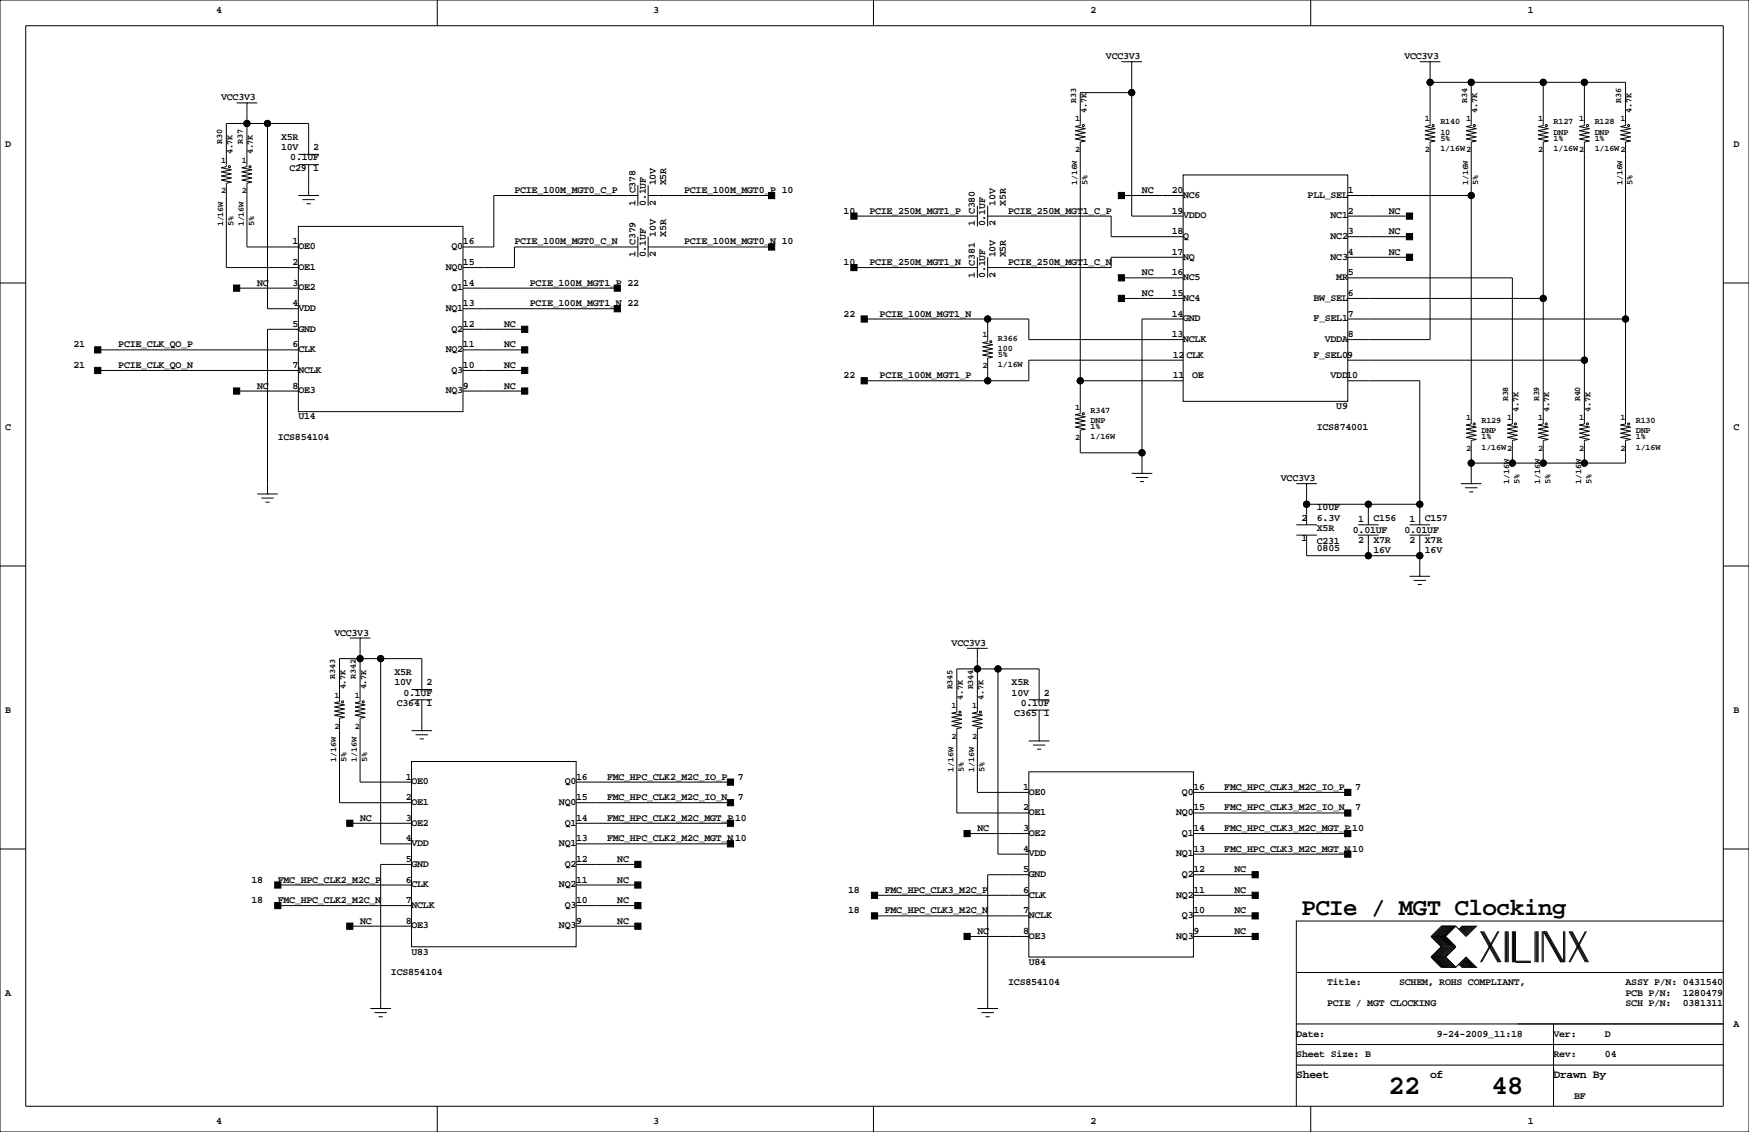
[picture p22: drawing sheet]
<svg xmlns="http://www.w3.org/2000/svg" width="432mm" height="279mm" viewBox="0 0 432 279" stroke-linecap="round" stroke-linejoin="round" font-family="sans-serif">
<defs><g id="words">
<g font-size="6.7">
<text x="342.8" y="270.1">22</text>
<text x="368.2" y="270.1">48</text>
</g>
<text font-size="6" x="321.3" y="225.8">PCIe / MGT Clocking</text>
<g font-size="2.8">
<text x="320" y="266">Sheet</text>
<text x="353.1" y="266">of</text>
<text x="383.5" y="266">Drawn By</text>
</g>
<g font-size="2.5">
<text x="53.3" y="3.2">4</text>
<text x="161.3" y="3.2">3</text>
<text x="269.2" y="3.2">2</text>
<text x="377.2" y="3.2">1</text>
<text x="273.1" y="14.6">VCC3V3</text>
<text x="346.7" y="14.6">VCC3V3</text>
<text x="54.6" y="24.8">VCC3V3</text>
<text x="69.4" y="34.5">X5R</text>
<text x="1.3" y="36.2">D</text>
<text x="69.4" y="37.1">10V</text>
<text x="71.7" y="39.6">0.1UF</text>
<text x="77.3" y="37.1">2</text>
<text x="428" y="36.2">D</text>
<text x="71.4" y="42.1">C29</text>
<text x="77.3" y="42.1">1</text>
<text x="127" y="47.6">PCIE_100M_MGT0_C_P</text>
<text x="156.9" y="47.8" transform="rotate(-90 156.9 47.8)">C378</text>
<text x="161.9" y="45.7" transform="rotate(-90 161.9 45.7)">10V</text>
<text x="164.5" y="45.7" transform="rotate(-90 164.5 45.7)">X5R</text>
<text x="168.9" y="47.6">PCIE_100M_MGT0_P 10</text>
<text x="281.9" y="47.6">NC</text>
<text x="289.3" y="47.6">20</text>
<text x="332.7" y="47.6">1</text>
<text x="156.9" y="50.8" transform="rotate(-90 156.9 50.8)">1</text>
<text x="159.4" y="50.8" transform="rotate(-90 159.4 50.8)">0.1UF</text>
<text x="161.9" y="50.8" transform="rotate(-90 161.9 50.8)">2</text>
<text x="208.3" y="52.7">10</text>
<text x="214.6" y="52.7">PCIE_250M_MGT1_P</text>
<text x="240.7" y="52.8" transform="rotate(-90 240.7 52.8)">C380</text>
<text x="245.8" y="50.8" transform="rotate(-90 245.8 50.8)">10V</text>
<text x="248.3" y="50.8" transform="rotate(-90 248.3 50.8)">X5R</text>
<text x="248.9" y="52.7">PCIE_250M_MGT1_C_P</text>
<text x="289.3" y="52.7">19</text>
<text x="292.1" y="48.8">NC6</text>
<text x="292.1" y="53.9">VDDO</text>
<text x="322.8" y="48.8">PLL_SEL</text>
<text x="328.5" y="53.9">NC1</text>
<text x="332.7" y="52.7">2</text>
<text x="342.9" y="52.7">NC</text>
<text x="161.9" y="58.4" transform="rotate(-90 161.9 58.4)">10V</text>
<text x="164.5" y="58.4" transform="rotate(-90 164.5 58.4)">X5R</text>
<text x="240.7" y="55.9" transform="rotate(-90 240.7 55.9)">1</text>
<text x="243.2" y="55.9" transform="rotate(-90 243.2 55.9)">0.1UF</text>
<text x="245.8" y="55.9" transform="rotate(-90 245.8 55.9)">2</text>
<text x="289.3" y="57.8">18</text>
<text x="292.1" y="59">Q</text>
<text x="328.5" y="59">NC2</text>
<text x="332.7" y="57.8">3</text>
<text x="342.9" y="57.8">NC</text>
<text x="72.2" y="60.3">1</text>
<text x="72.2" y="65.4">2</text>
<text x="73.7" y="61.5">OE0</text>
<text x="111.5" y="61.5">Q0</text>
<text x="114.3" y="65.4">15</text>
<text x="114.3" y="60.3">16</text>
<text x="127" y="60.3">PCIE_100M_MGT0_C_N</text>
<text x="156.9" y="63.5" transform="rotate(-90 156.9 63.5)">1</text>
<text x="156.9" y="60.5" transform="rotate(-90 156.9 60.5)">C379</text>
<text x="159.4" y="63.5" transform="rotate(-90 159.4 63.5)">0.1UF</text>
<text x="161.9" y="63.5" transform="rotate(-90 161.9 63.5)">2</text>
<text x="168.9" y="60.3">PCIE_100M_MGT0_N 10</text>
<text x="208.3" y="65.4">10</text>
<text x="214.6" y="65.4">PCIE_250M_MGT1_N</text>
<text x="240.7" y="65.5" transform="rotate(-90 240.7 65.5)">C381</text>
<text x="245.8" y="63.5" transform="rotate(-90 245.8 63.5)">10V</text>
<text x="248.3" y="63.5" transform="rotate(-90 248.3 63.5)">X5R</text>
<text x="248.9" y="65.4">PCIE_250M_MGT1_C_N</text>
<text x="289.3" y="62.9">17</text>
<text x="292.1" y="64.1">NQ</text>
<text x="328.5" y="64.1">NC3</text>
<text x="332.7" y="62.9">4</text>
<text x="342.9" y="62.9">NC</text>
<text x="63.5" y="70.5">NC</text>
<text x="72.2" y="70.5">3</text>
<text x="73.7" y="71.7">OE2</text>
<text x="73.7" y="66.6">OE1</text>
<text x="110.1" y="66.6">NQ0</text>
<text x="111.5" y="71.7">Q1</text>
<text x="114.3" y="70.5">14</text>
<text x="130.8" y="70.5">PCIE_100M_MGT1_P 22</text>
<text x="240.7" y="68.6" transform="rotate(-90 240.7 68.6)">1</text>
<text x="243.2" y="68.6" transform="rotate(-90 243.2 68.6)">0.1UF</text>
<text x="245.8" y="68.6" transform="rotate(-90 245.8 68.6)">2</text>
<text x="281.9" y="68">NC</text>
<text x="289.3" y="68">16</text>
<text x="292.1" y="69.1">NC5</text>
<text x="329.9" y="69.1">MR</text>
<text x="332.7" y="68">5</text>
<text x="72.2" y="75.6">4</text>
<text x="73.7" y="76.8">VDD</text>
<text x="110.1" y="76.8">NQ1</text>
<text x="114.3" y="75.6">13</text>
<text x="130.8" y="75.6">PCIE_100M_MGT1_N 22</text>
<text x="281.9" y="73">NC</text>
<text x="289.3" y="73">15</text>
<text x="292.1" y="74.2">NC4</text>
<text x="324.3" y="74.2">BW_SEL</text>
<text x="332.7" y="73">6</text>
<text x="72.2" y="80.7">5</text>
<text x="73.7" y="81.8">GND</text>
<text x="111.5" y="81.8">Q2</text>
<text x="114.3" y="80.7">12</text>
<text x="124.5" y="80.7">NC</text>
<text x="208.3" y="78.1">22</text>
<text x="217.2" y="78.1">PCIE_100M_MGT1_N</text>
<text x="289.3" y="83.2">13</text>
<text x="289.3" y="78.1">14</text>
<text x="292.1" y="79.3">GND</text>
<text x="324.3" y="79.3">F_SEL1</text>
<text x="332.7" y="78.1">7</text>
<text x="332.7" y="83.2">8</text>
<text x="18.1" y="85.7">21</text>
<text x="29.2" y="85.7">PCIE_CLK_QO_P</text>
<text x="72.2" y="85.7">6</text>
<text x="73.7" y="86.9">CLK</text>
<text x="110.1" y="86.9">NQ2</text>
<text x="114.3" y="85.7">11</text>
<text x="124.5" y="85.7">NC</text>
<text x="289.6" y="88.3">12</text>
<text x="292.1" y="84.4">NCLK</text>
<text x="292.9" y="88.3">CLK</text>
<text x="324.3" y="88.3">F_SEL09</text>
<text x="327.1" y="84.4">VDDA</text>
<text x="18.1" y="90.8">21</text>
<text x="29.2" y="90.8">PCIE_CLK_QO_N</text>
<text x="63.5" y="95.9">NC</text>
<text x="72.2" y="90.8">7</text>
<text x="72.2" y="95.9">8</text>
<text x="73.7" y="92">NCLK</text>
<text x="111.5" y="92">Q3</text>
<text x="114.3" y="95.9">9</text>
<text x="114.3" y="90.8">10</text>
<text x="124.5" y="95.9">NC</text>
<text x="124.5" y="90.8">NC</text>
<text x="208.3" y="93.4">22</text>
<text x="217.2" y="93.4">PCIE_100M_MGT1_P</text>
<text x="289.6" y="93.4">11</text>
<text x="294.4" y="93.4">OE</text>
<text x="328.5" y="93.4">VDD10</text>
<text x="73.7" y="97.1">OE3</text>
<text x="110.1" y="97.1">NQ3</text>
<text x="329.9" y="101">U9</text>
<text x="1.3" y="106.1">C</text>
<text x="73.7" y="103.5">U14</text>
<text x="325.1" y="106.1">ICS874001</text>
<text x="428" y="106.1">C</text>
<text x="68.6" y="108.6">ICS854104</text>
<text x="316.2" y="118.8">VCC3V3</text>
<text x="325.1" y="126">10UF</text>
<text x="321.3" y="128.5">2</text>
<text x="325.1" y="128.5">6.3V</text>
<text x="325.1" y="131">X5R</text>
<text x="334" y="131.5">0.01UF</text>
<text x="335.3" y="128.9">1</text>
<text x="339.1" y="128.6">C156</text>
<text x="346.7" y="131.5">0.01UF</text>
<text x="348" y="128.9">1</text>
<text x="351.8" y="128.6">C157</text>
<text x="321.3" y="133.6">1</text>
<text x="325.1" y="134.2">C231</text>
<text x="325.1" y="136.1">0805</text>
<text x="335.3" y="134">2</text>
<text x="339.1" y="134">X7R</text>
<text x="339.1" y="136.5">16V</text>
<text x="348" y="134">2</text>
<text x="351.8" y="136.5">16V</text>
<text x="351.8" y="134">X7R</text>
<text x="82.5" y="156.9">VCC3V3</text>
<text x="234.9" y="159.4">VCC3V3</text>
<text x="97.4" y="166.6">X5R</text>
<text x="97.4" y="169.1">10V</text>
<text x="99.6" y="171.7">0.1UF</text>
<text x="105.3" y="169.1">2</text>
<text x="249.8" y="171.7">10V</text>
<text x="249.8" y="169.1">X5R</text>
<text x="257.7" y="171.7">2</text>
<text x="1.3" y="175.9">B</text>
<text x="98" y="174.2">C364</text>
<text x="105.3" y="174.2">1</text>
<text x="250.4" y="176.8">C365</text>
<text x="252" y="174.2">0.1UF</text>
<text x="257.7" y="176.8">1</text>
<text x="428" y="175.9">B</text>
<text x="100.2" y="197.5">2</text>
<text x="100.2" y="192.4">1</text>
<text x="101.6" y="193.6">OE0</text>
<text x="139.4" y="193.6">Q0</text>
<text x="142.2" y="192.4">16</text>
<text x="142.2" y="197.5">15</text>
<text x="149.9" y="197.5">FMC_HPC_CLK2_M2C_IO_N</text>
<text x="149.9" y="192.4">FMC_HPC_CLK2_M2C_IO_P</text>
<text x="182.2" y="197.5">7</text>
<text x="182.2" y="192.4">7</text>
<text x="252.6" y="195">1</text>
<text x="254" y="196.1">OE0</text>
<text x="291.8" y="196.1">Q0</text>
<text x="294.6" y="195">16</text>
<text x="302.3" y="195">FMC_HPC_CLK3_M2C_IO_P</text>
<text x="334.6" y="195">7</text>
<text x="88.9" y="202.6">NC</text>
<text x="100.2" y="202.6">3</text>
<text x="101.6" y="203.8">OE2</text>
<text x="101.6" y="198.7">OE1</text>
<text x="138" y="198.7">NQ0</text>
<text x="139.4" y="203.8">Q1</text>
<text x="142.2" y="202.6">14</text>
<text x="149.9" y="202.6">FMC_HPC_CLK2_M2C_MGT_P 10</text>
<text x="252.6" y="200">2</text>
<text x="254" y="201.2">OE1</text>
<text x="290.4" y="201.2">NQ0</text>
<text x="294.6" y="200">15</text>
<text x="302.3" y="200">FMC_HPC_CLK3_M2C_IO_N</text>
<text x="334.6" y="200">7</text>
<text x="100.2" y="207.7">4</text>
<text x="101.6" y="208.8">VDD</text>
<text x="138" y="208.8">NQ1</text>
<text x="142.2" y="207.7">13</text>
<text x="149.9" y="207.7">FMC_HPC_CLK2_M2C_MGT_N10</text>
<text x="241.3" y="205.1">NC</text>
<text x="252.6" y="205.1">3</text>
<text x="254" y="206.3">OE2</text>
<text x="291.8" y="206.3">Q1</text>
<text x="294.6" y="205.1">14</text>
<text x="302.3" y="205.1">FMC_HPC_CLK3_M2C_MGT_P 10</text>
<text x="100.2" y="212.7">5</text>
<text x="101.6" y="213.9">GND</text>
<text x="139.4" y="213.9">Q2</text>
<text x="142.2" y="212.7">12</text>
<text x="152.4" y="212.7">NC</text>
<text x="252.6" y="215.3">5</text>
<text x="252.6" y="210.2">4</text>
<text x="254" y="211.4">VDD</text>
<text x="290.4" y="211.4">NQ1</text>
<text x="294.6" y="215.3">12</text>
<text x="294.6" y="210.2">13</text>
<text x="302.3" y="210.2">FMC_HPC_CLK3_M2C_MGT_N10</text>
<text x="304.8" y="215.3">NC</text>
<text x="62.1" y="217.8">18</text>
<text x="68.6" y="217.8">FMC_HPC_CLK2_M2C_P</text>
<text x="100.2" y="217.8">6</text>
<text x="101.6" y="219">CLK</text>
<text x="138" y="219">NQ2</text>
<text x="142.2" y="217.8">11</text>
<text x="152.4" y="217.8">NC</text>
<text x="209.4" y="220.4">18</text>
<text x="218.4" y="220.4">FMC_HPC_CLK3_M2C_P</text>
<text x="252.6" y="220.4">6</text>
<text x="254" y="221.5">CLK</text>
<text x="254" y="216.5">GND</text>
<text x="290.4" y="221.5">NQ2</text>
<text x="291.8" y="216.5">Q2</text>
<text x="294.6" y="220.4">11</text>
<text x="304.8" y="220.4">NC</text>
<text x="62.1" y="222.9">18</text>
<text x="68.6" y="222.9">FMC_HPC_CLK2_M2C_N</text>
<text x="88.9" y="228">NC</text>
<text x="100.2" y="228">8</text>
<text x="100.2" y="222.9">7</text>
<text x="101.6" y="224.1">NCLK</text>
<text x="139.4" y="224.1">Q3</text>
<text x="142.2" y="222.9">10</text>
<text x="142.2" y="228">9</text>
<text x="152.4" y="222.9">NC</text>
<text x="152.4" y="228">NC</text>
<text x="209.4" y="225.4">18</text>
<text x="218.4" y="225.4">FMC_HPC_CLK3_M2C_N</text>
<text x="252.6" y="225.4">7</text>
<text x="254" y="226.6">NCLK</text>
<text x="291.8" y="226.6">Q3</text>
<text x="294.6" y="225.4">10</text>
<text x="304.8" y="225.4">NC</text>
<text x="101.6" y="229.2">OE3</text>
<text x="138" y="229.2">NQ3</text>
<text x="241.3" y="230.5">NC</text>
<text x="252.6" y="230.5">8</text>
<text x="254" y="231.7">OE3</text>
<text x="290.4" y="231.7">NQ3</text>
<text x="294.6" y="230.5">9</text>
<text x="304.8" y="230.5">NC</text>
<text x="101.6" y="235.6">U83</text>
<text x="254" y="238.1">U84</text>
<text x="1.3" y="245.8">A</text>
<text x="96.5" y="240.7">ICS854104</text>
<text x="248.9" y="243.2">ICS854104</text>
<text x="327.7" y="243.2">Title:</text>
<text x="345.4" y="243.2">SCHEM, ROHS COMPLIANT,</text>
<text x="401.3" y="243.2">ASSY P/N: 0431540</text>
<text x="401.3" y="245.8">PCB P/N:</text>
<text x="415.5" y="245.8">1280479</text>
<text x="327.7" y="248.3">PCIE / MGT CLOCKING</text>
<text x="401.3" y="248.3">SCH P/N:</text>
<text x="415.5" y="248.3">0381311</text>
<text x="320" y="255.9">Date:</text>
<text x="354.7" y="255.9">9-24-2009_11:18</text>
<text x="383.5" y="255.9">Ver:</text>
<text x="396.2" y="255.9">D</text>
<text x="428" y="253.4">A</text>
<text x="320" y="261">Sheet Size: B</text>
<text x="383.5" y="261">Rev:</text>
<text x="396.2" y="261">04</text>
<text x="388.6" y="271.2">BF</text>
<text x="53.3" y="277.5">4</text>
<text x="161.3" y="277.5">3</text>
<text x="269.2" y="277.5">2</text>
<text x="377.2" y="277.5">1</text>
</g>
<g font-size="2.1">
<text x="265.4" y="30">1</text>
<text x="265.7" y="25.4" transform="rotate(-90 265.7 25.4)">R33</text>
<text x="268.2" y="27.9" transform="rotate(-90 268.2 27.9)">4.7K</text>
<text x="351.8" y="30">1</text>
<text x="361.9" y="30">1</text>
<text x="362.2" y="25.4" transform="rotate(-90 362.2 25.4)">R34</text>
<text x="364.7" y="27.9" transform="rotate(-90 364.7 27.9)">4.7K</text>
<text x="379.7" y="30">1</text>
<text x="389.9" y="30">1</text>
<text x="400" y="30">1</text>
<text x="400.3" y="25.4" transform="rotate(-90 400.3 25.4)">R36</text>
<text x="402.8" y="27.9" transform="rotate(-90 402.8 27.9)">4.7K</text>
<text x="54.8" y="35.6" transform="rotate(-90 54.8 35.6)">R30</text>
<text x="59.9" y="35.6" transform="rotate(-90 59.9 35.6)">R37</text>
<text x="355.6" y="30.7">R140</text>
<text x="355.6" y="33.3">10</text>
<text x="355.6" y="34.8">5%</text>
<text x="383.5" y="30.7">R127</text>
<text x="383.5" y="33.3">DNP</text>
<text x="383.5" y="34.8">1%</text>
<text x="393.7" y="34.8">1%</text>
<text x="393.7" y="33.3">DNP</text>
<text x="393.7" y="30.7">R128</text>
<text x="54.6" y="40.1">1</text>
<text x="57.4" y="38.1" transform="rotate(-90 57.4 38.1)">4.7K</text>
<text x="59.7" y="40.1">1</text>
<text x="62.5" y="38.1" transform="rotate(-90 62.5 38.1)">4.7K</text>
<text x="265.4" y="37.6">2</text>
<text x="351.8" y="37.6">2</text>
<text x="355.6" y="37.3">1/16W2</text>
<text x="379.7" y="37.6">2</text>
<text x="383.5" y="37.3">1/16W2</text>
<text x="393.7" y="37.3">1/16W2</text>
<text x="54.6" y="47.7">2</text>
<text x="59.7" y="47.7">2</text>
<text x="265.9" y="45.7" transform="rotate(-90 265.9 45.7)">1/16W</text>
<text x="268.5" y="45.7" transform="rotate(-90 268.5 45.7)">5%</text>
<text x="362.4" y="45.7" transform="rotate(-90 362.4 45.7)">1/16W</text>
<text x="365" y="45.7" transform="rotate(-90 365 45.7)">5%</text>
<text x="400.5" y="45.7" transform="rotate(-90 400.5 45.7)">1/16W</text>
<text x="403.1" y="45.7" transform="rotate(-90 403.1 45.7)">5%</text>
<text x="55.1" y="55.9" transform="rotate(-90 55.1 55.9)">1/16W</text>
<text x="57.6" y="55.9" transform="rotate(-90 57.6 55.9)">5%</text>
<text x="60.2" y="55.9" transform="rotate(-90 60.2 55.9)">1/16W</text>
<text x="62.7" y="55.9" transform="rotate(-90 62.7 55.9)">5%</text>
<text x="242.6" y="83.3">1</text>
<text x="246.4" y="84.1">R366</text>
<text x="246.4" y="86.6">100</text>
<text x="246.4" y="88.1">5%</text>
<text x="242.6" y="90.9">2</text>
<text x="246.4" y="90.7">1/16W</text>
<text x="265.4" y="101.1">1</text>
<text x="269.2" y="101.8">R347</text>
<text x="372.3" y="99.1" transform="rotate(-90 372.3 99.1)">R38</text>
<text x="374.9" y="101.6" transform="rotate(-90 374.9 101.6)">4.7K</text>
<text x="380" y="99.1" transform="rotate(-90 380 99.1)">R39</text>
<text x="382.5" y="101.6" transform="rotate(-90 382.5 101.6)">4.7K</text>
<text x="390.1" y="99.1" transform="rotate(-90 390.1 99.1)">R40</text>
<text x="392.7" y="101.6" transform="rotate(-90 392.7 101.6)">4.7K</text>
<text x="269.2" y="105.9">1%</text>
<text x="269.2" y="104.4">DNP</text>
<text x="361.9" y="103.6">1</text>
<text x="365.8" y="104.4">R129</text>
<text x="365.8" y="106.9">DNP</text>
<text x="372.1" y="103.6">1</text>
<text x="379.7" y="103.6">1</text>
<text x="389.9" y="103.6">1</text>
<text x="400" y="103.6">1</text>
<text x="403.9" y="106.9">DNP</text>
<text x="403.9" y="104.4">R130</text>
<text x="265.4" y="108.7">2</text>
<text x="269.2" y="108.4">1/16W</text>
<text x="361.9" y="111.2">2</text>
<text x="365.8" y="111">1/16W2</text>
<text x="365.8" y="108.4">1%</text>
<text x="379.7" y="111.2">2</text>
<text x="389.9" y="111.2">2</text>
<text x="400" y="111.2">2</text>
<text x="403.9" y="108.4">1%</text>
<text x="403.9" y="111">1/16W</text>
<text x="372.6" y="119.4" transform="rotate(-90 372.6 119.4)">1/16W</text>
<text x="375.1" y="119.4" transform="rotate(-90 375.1 119.4)">5%</text>
<text x="380.2" y="119.4" transform="rotate(-90 380.2 119.4)">1/16W</text>
<text x="382.8" y="119.4" transform="rotate(-90 382.8 119.4)">5%</text>
<text x="390.4" y="119.4" transform="rotate(-90 390.4 119.4)">1/16W</text>
<text x="392.9" y="119.4" transform="rotate(-90 392.9 119.4)">5%</text>
<text x="82.8" y="167.6" transform="rotate(-90 82.8 167.6)">R343</text>
<text x="87.9" y="167.6" transform="rotate(-90 87.9 167.6)">R342</text>
<text x="82.5" y="172.2">1</text>
<text x="85.3" y="170.2" transform="rotate(-90 85.3 170.2)">4.7K</text>
<text x="87.6" y="172.2">1</text>
<text x="90.4" y="170.2" transform="rotate(-90 90.4 170.2)">4.7K</text>
<text x="235.2" y="170.2" transform="rotate(-90 235.2 170.2)">R345</text>
<text x="237.7" y="172.7" transform="rotate(-90 237.7 172.7)">4.7K</text>
<text x="240.3" y="170.2" transform="rotate(-90 240.3 170.2)">R344</text>
<text x="242.8" y="172.7" transform="rotate(-90 242.8 172.7)">4.7K</text>
<text x="82.5" y="179.8">2</text>
<text x="87.6" y="179.8">2</text>
<text x="234.9" y="174.7">1</text>
<text x="240" y="174.7">1</text>
<text x="234.9" y="182.4">2</text>
<text x="240" y="182.4">2</text>
<text x="83" y="188" transform="rotate(-90 83 188)">1/16W</text>
<text x="85.6" y="188" transform="rotate(-90 85.6 188)">5%</text>
<text x="88.1" y="188" transform="rotate(-90 88.1 188)">1/16W</text>
<text x="90.7" y="188" transform="rotate(-90 90.7 188)">5%</text>
<text x="235.4" y="190.5" transform="rotate(-90 235.4 190.5)">1/16W</text>
<text x="238" y="190.5" transform="rotate(-90 238 190.5)">5%</text>
<text x="240.5" y="190.5" transform="rotate(-90 240.5 190.5)">1/16W</text>
<text x="243.1" y="190.5" transform="rotate(-90 243.1 190.5)">5%</text>
</g>
</g></defs>
<g fill="none" stroke="#000" stroke-width=".25">
<path d="M0 0h431.8v279.4h-431.8zM6.3 6.4h419.1v266.6h-419.1zM107.9 0v6.4M215.6 0v6.4M276.9 15.2h5M279.4 15.2h.1M279.4 15.2v38.1h12.7M323.6 0v6.4M350.5 15.2h5.1M353.1 15.2h.1M353.1 15.2v15.8l-1.3 .2 2.5 .6-2.5 .5 2.5 .5-2.5 .5 2.5 .5-2.5 .5 2.5 .5-1.2 .3v48.7h-20.4M58.4 25.4h5.1"/>
<path d="M61 25.4h.1M61 25.4v15.7l-1.3 .3 2.5 .5-2.5 .5 2.5 .5-2.5 .5 2.5 .5-2.5 .5 2.5 .6-1.2 .2v15.8h12.7M66 30.5v45.7h7.7M73.7 38.1h5M76.2 38.1v-7.6h-20.3v10.6l-1.3 .3 2.5 .5-2.5 .5 2.5 .5-2.5 .5 2.5 .5-2.5 .5 2.5 .6-1.2 .2v20.8h17.8M279.4 22.9h-12.7v8.1l-1.3 .2 2.6 .6-2.6 .5 2.6 .5-2.6 .5 2.6 .5-2.6 .5 2.6 .5-1.3 .3v67l-1.3 .3 2.6 .5-2.6 .5 2.6 .5-2.6 .5 2.6 .5-2.6 .5 2.6 .5-1.3 .3v5.6h15.2M353.1 20.3h48.2v10.7l-1.3 .2 2.6 .6-2.6 .5 2.6 .5-2.6 .5 2.6 .5-2.6 .5 2.6 .5-1.3 .3v69.5l-1.3 .3 2.6 .5-2.6 .5 2.6 .5-2.6 .5 2.6 .5-2.6 .5 2.6 .6-1.3 .2v5.6h-38.1M363.2 20.3v10.7l-1.3 .2 2.6 .6-2.6 .5 2.6 .5-2.6 .5 2.6 .5-2.6 .5 2.6 .5-1.3 .3v69.5l-1.3 .3 2.6 .5-2.6 .5 2.6 .5-2.6 .5 2.6 .5-2.6 .5 2.6 .6-1.3 .2v10.7M381 20.3v10.7l-1.3 .2 2.6 .6-2.6 .5 2.6 .5-2.6 .5 2.6 .5-2.6 .5 2.6 .5-1.3 .3v69.5l-1.3 .3 2.6 .5-2.6 .5 2.6 .5-2.6 .5 2.6 .5-2.6 .5 2.6 .6-1.3 .2v5.6M391.2 20.3v10.7l-1.3 .2 2.5 .6-2.5 .5 2.5 .5-2.5 .5 2.5 .5-2.5 .5 2.5 .5-1.2 .3v69.5l-1.3 .3 2.5 .5-2.5 .5 2.5 .5-2.5 .5 2.5 .5-2.5 .5 2.5 .6-1.2 .2v5.6M73.7 55.9h40.6v45.7h-40.6zM73.7 48.3h5"/>
<path d="M73.7 40.6h5M74.7 49.3h3M75.7 50.3h1M76.2 48.3h.1M76.2 40.6v7.7M157.5 48.3h-35.6v12.7h-7.6M157.5 45.7v5.1M157.5 58.4v5.1M160 48.3h30.5M160 45.7v5.1M160 58.4v5.1M210.8 53.3h30.5"/>
<path d="M241.3 50.8v5.1M243.8 53.3h30.5v5.1h17.8M243.8 50.8v5.1M276.9 48.3h15.2M292.1 43.2h40.6v55.9h-40.6zM332.7 53.3h15.3M332.7 58.4h15.3M332.7 48.3h30.5M0 69.8h6.3M58.4 71.1h15.3M114.3 71.1h38.1M114.3 76.2h38.1"/>
<path d="M157.5 61h-30.5v5h-12.7M160 61h30.5M210.8 66h30.5M213.4 78.7h40.6v5.1h38.1M241.3 63.5v5.1M243.8 63.5v5.1M243.8 78.7v5.6l-1.2 .3 2.5 .5-2.5 .5 2.5 .5-2.5 .5 2.5 .5-2.5 .5 2.5 .5-1.3 .3v5.6M276.9 73.7h15.2M276.9 68.6h15.2M292.1 63.5h-17.8v2.5h-30.5M292.1 78.7h-10.2v38.1M332.7 68.6h40.7v36l-1.3 .3 2.5 .5-2.5 .5 2.5 .5-2.5 .5 2.5 .5-2.5 .5 2.5 .6-1.2 .2v5.6"/>
<path d="M332.7 78.7h68.6M332.7 73.7h48.3M332.7 63.5h15.3M425.4 69.8h6.4M24.1 91.4h49.6M24.1 86.4h49.6M58.4 96.5h15.3M73.7 81.3h-7.7v40.6M114.3 96.5h15.2M114.3 91.4h15.2M114.3 86.4h15.2M114.3 81.3h15.2"/>
<path d="M266.7 94h25.4M292.1 88.9h-38.1v5.1h-40.6M332.7 94h17.8v35.5M332.7 88.9h58.5M279.4 116.8h5.1M280.4 117.9h3.1M281.4 118.9h1M281.9 116.8h.1M320 119.4h5.1M322.6 119.4h.1M322.6 119.4v10.1M360.7 119.4h5.1"/>
<path d="M363.2 119.4h.1M0 139.7h6.3M63.5 121.9h5.1M64.5 122.9h3.1M65.5 124h1M66 121.9h.1M320 132.1h5.1M320 129.5h5.1M322.6 132.1v5.1h27.9M322.6 124.5h27.9M335.3 132.1h5.1M335.3 129.5h5.1"/>
<path d="M337.8 124.5v5M337.8 132.1v5.1M348 132.1h5.1M348 129.5h5.1M350.5 132.1v10.1M361.7 120.4h3M362.7 121.4h1M425.4 139.7h6.4M86.4 157.5h5M88.9 157.5h.1M88.9 157.5v15.7l-1.3 .3 2.6 .5-2.6 .5 2.6 .5-2.6 .5 2.6 .5-2.6 .5 2.6 .5-1.3 .3v15.7h12.7M348 142.2h5.1"/>
<path d="M349 143.3h3M350 144.3h1M350.5 142.2h.1M94 162.6v45.7h7.6M101.6 170.2h5.1M101.6 172.7h5.1M104.1 170.2v-7.6h-20.3v10.6l-1.3 .3 2.6 .5-2.6 .5 2.6 .5-2.6 .5 2.6 .5-2.6 .5 2.6 .5-1.3 .3v20.8h17.8M104.1 172.7v7.6M238.8 160h5M241.3 160h.1M241.3 160v15.8l-1.3 .2 2.6 .5-2.6 .5 2.6 .5-2.6 .6 2.6 .5-2.6 .5 2.6 .5-1.3 .2v15.8h12.7M246.4 165.1v45.7h7.6"/>
<path d="M254 172.7h5.1M254 175.3h5.1M256.5 172.7v-7.6h-20.3v10.7l-1.3 .2 2.6 .5-2.6 .5 2.6 .5-2.6 .6 2.6 .5-2.6 .5 2.6 .5-1.3 .2v20.9h17.8M256.5 175.3v7.6M101.6 188h40.6v45.7h-40.6zM101.6 180.3h5.1M102.6 181.4h3.1M103.6 182.4h1M104.1 180.3h.1M142.2 193h38.1M142.2 198.1h38.1M254 190.5h40.6v45.7h-40.6z"/>
<path d="M254 182.9h5.1M255 183.9h3.1M256 184.9h1M256.5 182.9h.1M294.6 195.6h38.1M0 209.5h6.3M68.6 218.4h33M86.4 203.2h15.2M101.6 213.4h-7.6v35.5M142.2 208.3h38.1M142.2 218.4h15.3M142.2 213.4h15.3"/>
<path d="M142.2 203.2h38.1M238.8 205.7h15.2M254 215.9h-10.2v33M294.6 205.7h38.1M294.6 210.8h38.1M294.6 215.9h15.3M294.6 200.7h38.1M425.4 209.5h6.4M68.6 223.5h33M86.4 228.6h15.2M142.2 228.6h15.3M142.2 223.5h15.3"/>
<path d="M215.9 221h38.1M215.9 226.1h38.1M238.8 231.1h15.2M294.6 231.1h15.3M294.6 221h15.3M294.6 226.1h15.3M353.3 231.1h3.6M353.3 236.2l2.6 2.6h3.5M353.3 231.1l2.6 2.6-2.6 2.5M353.3 236.2h3.6M356.1 228.6l-2.5 2.5 2.5 2.6-2.5 2.5 2.5 2.6M356.4 228.6l-2.6 2.5 2.6 2.6-2.6 2.5 2.6 2.6"/>
<path d="M356.6 228.6l-2.5 2.5 2.5 2.6-2.5 2.5 2.5 2.6M356.9 228.6l-2.6 2.5 2.6 2.6-2.6 2.5 2.6 2.6M356.9 231.1l2.5 2.6-2.5 2.5M356.9 236.2l2.5 2.6M357.1 228.6l-2.5 2.5 2.5 2.6-2.5 2.5 2.5 2.6M357.4 228.6l-2.6 2.5 2.6 2.6-2.6 2.5 2.6 2.6M357.6 228.6l-2.5 2.5 2.5 2.6-2.5 2.5 2.5 2.6M357.9 228.6l-2.6 2.5 2.6 2.6-2.6 2.5 2.6 2.6M358.1 228.6l-2.5 2.5 2.5 2.6-2.5 2.5 2.5 2.6M358.4 228.6l-2.5 2.5 2.5 2.6-2.5 2.5 2.5 2.6M358.6 228.6l-2.5 2.5 2.5 2.6-2.5 2.5 2.5 2.6M358.9 228.6l-2.5 2.5 2.5 2.6-2.5 2.5 2.5 2.6"/>
<path d="M359.2 228.6l-2.6 2.5 2.6 2.6-2.6 2.5 2.6 2.6M359.4 228.6l2.5 2.5 2.6-2.5h-3.6l-.7 .8M359.4 228.6h-3.5l-2.6 2.5M359.4 228.6l-2.5 2.5M360.2 238l.7 .8h3.6l-2.6-2.6-2.5 2.6M360.4 237.7l1 1.1M360.4 238l.8 .8M360.7 237.5l1.2 1.3M360.7 237.7l1 1.1M360.9 237.2l1.6 1.6M360.9 237.5l1.3 1.3M361.2 237l1.8 1.8"/>
<path d="M361.2 237.2l1.5 1.6M361.2 228.6l-.8 .8M361.4 236.7l2.1 2.1M361.4 237l1.8 1.8M361.4 228.6l-1 1M361.7 236.5l2.3 2.3M361.7 236.7l2 2.1M361.7 228.6l-1 1M361.9 236.5l2.3 2.3M361.9 228.6l-1.2 1.3M362.2 228.6l-1.3 1.3M362.5 228.6l-1.6 1.5"/>
<path d="M362.7 228.6l-1.5 1.5M363 228.6l-1.8 1.8M363.2 228.6l-1.8 1.8M363.5 228.6l-2.1 2M363.7 228.6l-2 2M364 228.6l-2.3 2.3M364.2 228.6l-2.3 2.3M365.5 229.9l4.3 7.6M365.8 229.9l4.3 7.6M366 229.9l4.3 7.6M366.3 229.9l4.3 7.6M369.8 229.9l-4.3 7.6"/>
<path d="M370.1 229.9l-4.3 7.6M371.6 229.9v7.6M371.9 229.9v7.6M372.1 229.9v7.6M372.4 229.9v7.6M373.4 229.9v7.6M373.6 229.9v7.6M373.9 229.9v7.6M374.1 229.9v7.6h3.9M374.1 237.2h3.9M379 229.9v7.6M379.2 229.9v7.6"/>
<path d="M379.5 229.9v7.6M379.7 229.9v7.6M380.7 229.9v7.6M381 237.5v-7.6l4.3 7.6M381.3 229.9l4.3 7.6M381.5 229.9l4.3 7.6M381.8 229.9l4.3 7.6v-7.6M386.3 229.9v7.6M387.3 229.9l4.1 7.6M387.6 229.9l4.1 7.6M387.9 229.9l4 7.6M388.1 229.9l4.1 7.6"/>
<path d="M391.4 229.9l-4.1 7.6M391.7 229.9l-4.1 7.6M425.4 227.3h-105.4v35.6M91.4 248.9h5.1M92.5 249.9h3M93.5 251h1M94 248.9h.1M241.3 248.9h5.1M242.3 249.9h3.1M243.3 251h1M243.8 248.9h.1M320 257.8h105.4"/>
<path d="M320 252.7h105.4M320 240h105.4M383.5 252.7v20.3M107.9 273v6.4M215.6 273v6.4M320 262.9v10.1M320 262.9h105.4M323.6 273v6.4M383.5 264.2h.1"/>
<circle cx="61" cy="30.5" r=".76"/>
<circle cx="66" cy="30.5" r=".76"/>
<circle cx="267.5" cy="31" r=".25"/>
<circle cx="279.4" cy="22.9" r=".76"/>
<circle cx="353.1" cy="20.3" r=".76"/>
<circle cx="353.8" cy="31" r=".25"/>
<circle cx="363.2" cy="20.3" r=".76"/>
<circle cx="364" cy="31" r=".25"/>
<circle cx="381" cy="20.3" r=".76"/>
<circle cx="381.8" cy="31" r=".25"/>
<circle cx="391.2" cy="20.3" r=".76"/>
<circle cx="391.9" cy="31" r=".25"/>
<circle cx="402.1" cy="31" r=".25"/>
<circle cx="56.6" cy="41.1" r=".25"/>
<circle cx="61.7" cy="41.1" r=".25"/>
<circle cx="363.2" cy="48.3" r=".76"/>
<circle cx="243.8" cy="78.7" r=".76"/>
<circle cx="381" cy="73.7" r=".76"/>
<circle cx="401.3" cy="78.7" r=".76"/>
<circle cx="243.8" cy="94" r=".76"/>
<circle cx="244.6" cy="84.3" r=".25"/>
<circle cx="266.7" cy="94" r=".76"/>
<circle cx="391.2" cy="88.9" r=".76"/>
<circle cx="267.5" cy="102.1" r=".25"/>
<circle cx="281.9" cy="111.8" r=".76"/>
<circle cx="363.2" cy="114.3" r=".76"/>
<circle cx="364" cy="104.6" r=".25"/>
<circle cx="373.4" cy="114.3" r=".76"/>
<circle cx="374.1" cy="104.6" r=".25"/>
<circle cx="381" cy="114.3" r=".76"/>
<circle cx="381.8" cy="104.6" r=".25"/>
<circle cx="391.2" cy="114.3" r=".76"/>
<circle cx="391.9" cy="104.6" r=".25"/>
<circle cx="402.1" cy="104.6" r=".25"/>
<circle cx="322.6" cy="124.5" r=".76"/>
<circle cx="337.8" cy="137.2" r=".76"/>
<circle cx="337.8" cy="124.5" r=".76"/>
<circle cx="350.5" cy="124.5" r=".76"/>
<circle cx="350.5" cy="137.2" r=".76"/>
<circle cx="84.6" cy="173.2" r=".25"/>
<circle cx="88.9" cy="162.6" r=".76"/>
<circle cx="89.7" cy="173.2" r=".25"/>
<circle cx="94" cy="162.6" r=".76"/>
<circle cx="237" cy="175.8" r=".25"/>
<circle cx="241.3" cy="165.1" r=".76"/>
<circle cx="242.1" cy="175.8" r=".25"/>
<circle cx="246.4" cy="165.1" r=".76"/>
</g>
<g fill="#000" stroke="#000" stroke-width=".25">
<path d="M189.7 47.5h1.6v1.5h-1.6z" fill-rule="evenodd"/>
<path d="M210.1 52.6h1.5v1.5h-1.5z" fill-rule="evenodd"/>
<path d="M276.1 47.5h1.5v1.5h-1.5z" fill-rule="evenodd"/>
<path d="M347.2 52.6h1.5v1.5h-1.5z" fill-rule="evenodd"/>
<path d="M347.2 57.7h1.5v1.5h-1.5z" fill-rule="evenodd"/>
<path d="M57.7 70.4h1.5v1.5h-1.5z" fill-rule="evenodd"/>
<path d="M151.6 70.4h1.6v1.5h-1.6z" fill-rule="evenodd"/>
<path d="M151.6 75.4h1.6v1.6h-1.6z" fill-rule="evenodd"/>
<path d="M189.7 60.2h1.6v1.5h-1.6z" fill-rule="evenodd"/>
<path d="M210.1 65.3h1.5v1.5h-1.5z" fill-rule="evenodd"/>
<path d="M212.6 78h1.5v1.5h-1.5z" fill-rule="evenodd"/>
<path d="M276.1 72.9h1.5v1.5h-1.5z" fill-rule="evenodd"/>
<path d="M276.1 67.8h1.5v1.5h-1.5z" fill-rule="evenodd"/>
<path d="M347.2 62.7h1.5v1.6h-1.5z" fill-rule="evenodd"/>
<path d="M23.4 90.7h1.5v1.5h-1.5z" fill-rule="evenodd"/>
<path d="M23.4 85.6h1.5v1.5h-1.5z" fill-rule="evenodd"/>
<path d="M57.7 95.8h1.5v1.5h-1.5z" fill-rule="evenodd"/>
<path d="M128.8 90.7h1.5v1.5h-1.5z" fill-rule="evenodd"/>
<path d="M128.8 85.6h1.5v1.5h-1.5z" fill-rule="evenodd"/>
<path d="M128.8 95.8h1.5v1.5h-1.5z" fill-rule="evenodd"/>
<path d="M128.8 80.5h1.5v1.5h-1.5z" fill-rule="evenodd"/>
<path d="M212.6 93.2h1.5v1.5h-1.5z" fill-rule="evenodd"/>
<path d="M179.6 192.3h1.5v1.5h-1.5z" fill-rule="evenodd"/>
<path d="M179.6 197.4h1.5v1.5h-1.5z" fill-rule="evenodd"/>
<path d="M332 194.8h1.5v1.5h-1.5z" fill-rule="evenodd"/>
<path d="M67.8 217.7h1.5v1.5h-1.5z" fill-rule="evenodd"/>
<path d="M85.6 202.4h1.5v1.6h-1.5z" fill-rule="evenodd"/>
<path d="M156.7 217.7h1.5v1.5h-1.5z" fill-rule="evenodd"/>
<path d="M156.7 212.6h1.5v1.5h-1.5z" fill-rule="evenodd"/>
<path d="M179.6 202.4h1.5v1.6h-1.5z" fill-rule="evenodd"/>
<path d="M179.6 207.5h1.5v1.5h-1.5z" fill-rule="evenodd"/>
<path d="M238 205h1.5v1.5h-1.5z" fill-rule="evenodd"/>
<path d="M309.1 215.1h1.5v1.6h-1.5z" fill-rule="evenodd"/>
<path d="M332 199.9h1.5v1.5h-1.5z" fill-rule="evenodd"/>
<path d="M332 205h1.5v1.5h-1.5z" fill-rule="evenodd"/>
<path d="M332 210.1h1.5v1.5h-1.5z" fill-rule="evenodd"/>
<path d="M67.8 222.8h1.5v1.5h-1.5z" fill-rule="evenodd"/>
<path d="M85.6 227.8h1.5v1.6h-1.5z" fill-rule="evenodd"/>
<path d="M156.7 227.8h1.5v1.6h-1.5z" fill-rule="evenodd"/>
<path d="M156.7 222.8h1.5v1.5h-1.5z" fill-rule="evenodd"/>
<path d="M215.1 220.2h1.6v1.5h-1.6z" fill-rule="evenodd"/>
<path d="M215.1 225.3h1.6v1.5h-1.6z" fill-rule="evenodd"/>
<path d="M238 230.4h1.5v1.5h-1.5z" fill-rule="evenodd"/>
<path d="M309.1 230.4h1.5v1.5h-1.5z" fill-rule="evenodd"/>
<path d="M309.1 220.2h1.5v1.5h-1.5z" fill-rule="evenodd"/>
<path d="M309.1 225.3h1.5v1.5h-1.5z" fill-rule="evenodd"/>
<circle cx="61" cy="30.5" r=".76"/>
<circle cx="66" cy="30.5" r=".76"/>
<circle cx="279.4" cy="22.9" r=".76"/>
<circle cx="353.1" cy="20.3" r=".76"/>
<circle cx="363.2" cy="20.3" r=".76"/>
<circle cx="381" cy="20.3" r=".76"/>
<circle cx="391.2" cy="20.3" r=".76"/>
<circle cx="363.2" cy="48.3" r=".76"/>
<circle cx="243.8" cy="78.7" r=".76"/>
<circle cx="381" cy="73.7" r=".76"/>
<circle cx="401.3" cy="78.7" r=".76"/>
<circle cx="243.8" cy="94" r=".76"/>
<circle cx="266.7" cy="94" r=".76"/>
<circle cx="391.2" cy="88.9" r=".76"/>
<circle cx="281.9" cy="111.8" r=".76"/>
<circle cx="363.2" cy="114.3" r=".76"/>
<circle cx="373.4" cy="114.3" r=".76"/>
<circle cx="381" cy="114.3" r=".76"/>
<circle cx="391.2" cy="114.3" r=".76"/>
<circle cx="322.6" cy="124.5" r=".76"/>
<circle cx="337.8" cy="137.2" r=".76"/>
<circle cx="337.8" cy="124.5" r=".76"/>
<circle cx="350.5" cy="124.5" r=".76"/>
<circle cx="350.5" cy="137.2" r=".76"/>
<circle cx="88.9" cy="162.6" r=".76"/>
<circle cx="94" cy="162.6" r=".76"/>
<circle cx="241.3" cy="165.1" r=".76"/>
<circle cx="246.4" cy="165.1" r=".76"/>
</g>
<use href="#words"/>
</svg>
